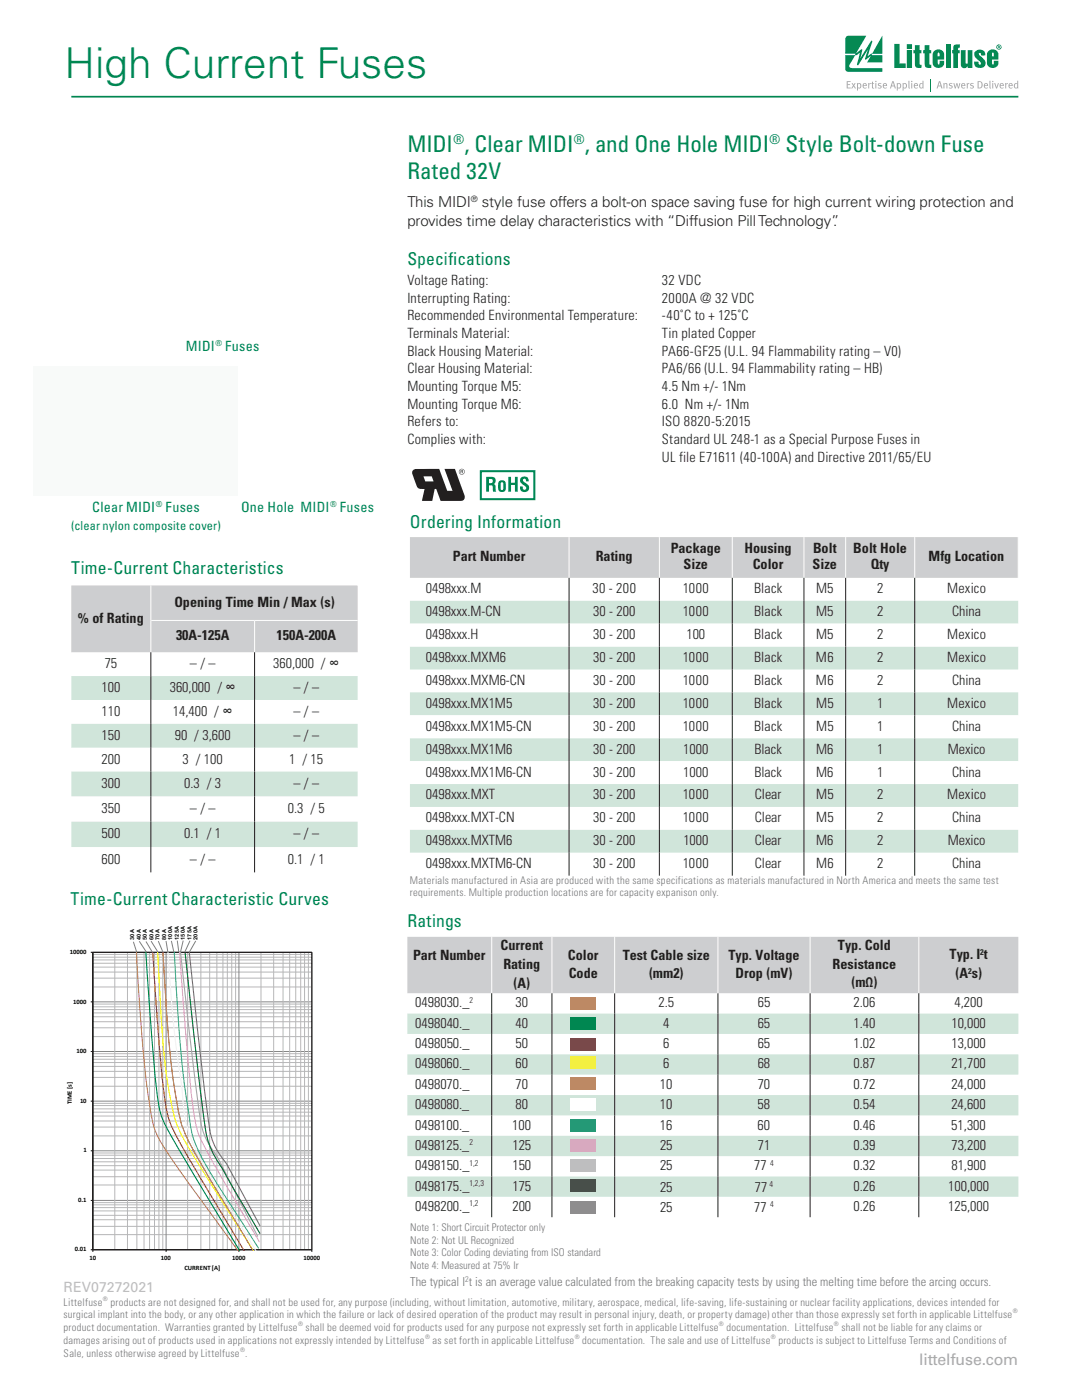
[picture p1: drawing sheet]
<svg xmlns="http://www.w3.org/2000/svg" width="216mm" height="279mm" viewBox="0 0 216 279" stroke-linecap="round" stroke-linejoin="round" font-family="sans-serif">
<defs><g id="words">
<text font-size="8.5" fill="#008751" x="12.9" y="15.7">High Current Fuses</text>
<g font-size="4.6" fill="#008751">
<text x="81.3" y="30.2">MIDI , Clear MIDI , and One Hole MIDI</text>
<text x="81.3" y="35.7">Rated 32V</text>
<text x="156.7" y="30.2">Style Bolt-down Fuse</text>
</g>
<g font-size="3.5" fill="#008751">
<text x="81.3" y="53">Specif</text>
<text x="89.5" y="53">ications</text>
<text x="81.8" y="105.3">Ordering Information</text>
<text x="14.2" y="114.6">Time-Current Characteristics</text>
<text x="14.1" y="180.5">Time-Current Characteristic Curves</text>
<text x="81.3" y="185.1">Ratings</text>
</g>
<text font-size="3.2" fill="#a8a9ad" x="183.4" y="272.4">littelfuse.com</text>
<g font-size="3" fill="#231f20">
<text x="81.3" y="41.2">This MIDI</text>
<text x="96.1" y="41.2">style fuse offers a bolt-on space saving fuse for high current wiring protection and</text>
<text x="81.3" y="45.1">provides time delay characteristics with “Diffusion Pill Technology”.</text>
</g>
<g font-size="2.8" fill="#231f20">
<text x="81.3" y="56.9">Voltage Rating:</text>
<text x="132.1" y="56.9">32 VDC</text>
<text x="81.3" y="60.4">Interrupting Rating:</text>
<text x="81.3" y="63.9">Recommended Environmental Temperature:</text>
<text x="132.1" y="60.4">2000A @ 32 VDC</text>
<text x="132.1" y="63.9">-40˚C to + 125˚C</text>
<text x="81.3" y="67.5">Terminals Material:</text>
<text x="81.3" y="71">Black Housing Material:</text>
<text x="132.1" y="67.5">Tin plated Copper</text>
<text x="132.1" y="71">PA66-GF25 (U.L. 94 Flammability rating – V0)</text>
<text x="81.3" y="74.5">Clear Housing Material:</text>
<text x="132.1" y="74.5">PA6/66 (U.L. 94 Flammability rating – HB)</text>
<text x="81.3" y="78.1">Mounting Torque M5:</text>
<text x="81.3" y="81.6">Mounting Torque M6:</text>
<text x="132.1" y="78.1">4.5 Nm +/- 1Nm</text>
<text x="132.1" y="81.6">6.0 Nm +/- 1Nm</text>
<text x="81.3" y="85.1">Refers to:</text>
<text x="81.3" y="88.6">Complies with:</text>
<text x="132.1" y="85.1">ISO 8820-5:2015</text>
<text x="132.1" y="88.6">Standard UL 248-1 as a Special Purpose Fuses in</text>
<text x="132.1" y="92.2">UL file E71611 (40-100A) and Directive 2011/65/EU</text>
<text x="90.4" y="112">Part Number</text>
<text x="118.9" y="112">Rating</text>
<text x="133.8" y="110.5">Package</text>
<text x="136.4" y="113.6">Size</text>
<text x="148.6" y="110.5">Housing</text>
<text x="150.2" y="113.6">Color</text>
<text x="162.1" y="113.6">Size</text>
<text x="162.2" y="110.5">Bolt</text>
<text x="170.3" y="110.5">Bolt Hole</text>
<text x="173.7" y="113.6">Qty</text>
<text x="185.3" y="112">Mfg Location</text>
<text x="85" y="118.4">0498xxx.M</text>
<text x="118.2" y="118.4">30 - 200</text>
<text x="136.3" y="118.4">1000</text>
<text x="150.5" y="118.4">Black</text>
<text x="162.8" y="118.4">M5</text>
<text x="175" y="118.4">2</text>
<text x="189" y="118.4">Mexico</text>
<text x="15.5" y="124.3">% of Rating</text>
<text x="34.8" y="121.1">Opening Time Min / Max (s)</text>
<text x="85" y="123">0498xxx.M-CN</text>
<text x="118.3" y="123">30 - 200</text>
<text x="136.3" y="123">1000</text>
<text x="150.5" y="123">Black</text>
<text x="162.8" y="123">M5</text>
<text x="175" y="123">2</text>
<text x="190" y="123">China</text>
<text x="35.1" y="127.8">30A-125A</text>
<text x="55.2" y="127.8">150A-200A</text>
<text x="85" y="127.5">0498xxx.H</text>
<text x="118.3" y="127.5">30 - 200</text>
<text x="137" y="127.5">100</text>
<text x="150.5" y="127.5">Black</text>
<text x="162.8" y="127.5">M5</text>
<text x="175" y="127.5">2</text>
<text x="189" y="127.5">Mexico</text>
<text x="20.9" y="133.3">75</text>
<text x="37.9" y="133.3">– / –</text>
<text x="54.5" y="133.3">360,000 / ∞</text>
<text x="85" y="132.1">0498xxx.MXM6</text>
<text x="85" y="136.7">0498xxx.MXM6-CN</text>
<text x="118.3" y="132.1">30 - 200</text>
<text x="118.3" y="136.7">30 - 200</text>
<text x="136.3" y="132.1">1000</text>
<text x="136.3" y="136.7">1000</text>
<text x="150.5" y="132.1">Black</text>
<text x="150.5" y="136.7">Black</text>
<text x="162.8" y="132.1">M6</text>
<text x="162.8" y="136.7">M6</text>
<text x="175" y="132.1">2</text>
<text x="175" y="136.7">2</text>
<text x="189" y="132.1">Mexico</text>
<text x="190" y="136.7">China</text>
<text x="20.3" y="138.1">100</text>
<text x="20.3" y="142.9">110</text>
<text x="33.9" y="138.1">360,000 / ∞</text>
<text x="34.5" y="142.9">14,400 / ∞</text>
<text x="58.5" y="138.1">– / –</text>
<text x="58.5" y="142.9">– / –</text>
<text x="85" y="141.3">0498xxx.MX1M5</text>
<text x="118.4" y="141.3">30 - 200</text>
<text x="136.3" y="141.3">1000</text>
<text x="150.5" y="141.3">Black</text>
<text x="162.8" y="141.3">M5</text>
<text x="175" y="141.3">1</text>
<text x="189" y="141.3">Mexico</text>
<text x="20.3" y="147.6">150</text>
<text x="34.9" y="147.6">90 / 3,600</text>
<text x="58.5" y="147.6">– / –</text>
<text x="85" y="145.8">0498xxx.MX1M5-CN</text>
<text x="118.4" y="145.8">30 - 200</text>
<text x="136.3" y="145.8">1000</text>
<text x="150.5" y="145.8">Black</text>
<text x="162.8" y="145.8">M5</text>
<text x="175" y="145.8">1</text>
<text x="190" y="145.8">China</text>
<text x="20.3" y="152.4">200</text>
<text x="36.4" y="152.4">3 / 100</text>
<text x="57.7" y="152.4">1 / 15</text>
<text x="85" y="150.4">0498xxx.MX1M6</text>
<text x="85" y="155">0498xxx.MX1M6-CN</text>
<text x="118.4" y="150.4">30 - 200</text>
<text x="118.4" y="155">30 - 200</text>
<text x="136.3" y="150.4">1000</text>
<text x="136.3" y="155">1000</text>
<text x="150.5" y="150.4">Black</text>
<text x="150.5" y="155">Black</text>
<text x="162.9" y="150.4">M6</text>
<text x="162.9" y="155">M6</text>
<text x="175" y="150.4">1</text>
<text x="175" y="155">1</text>
<text x="189.1" y="150.4">Mexico</text>
<text x="190" y="155">China</text>
<text x="20.3" y="157.2">300</text>
<text x="36.8" y="157.2">0.3 / 3</text>
<text x="58.5" y="157.2">– / –</text>
<text x="85" y="159.5">0498xxx.MXT</text>
<text x="118.4" y="159.5">30 - 200</text>
<text x="136.3" y="159.5">1000</text>
<text x="150.6" y="159.5">Clear</text>
<text x="162.8" y="159.5">M5</text>
<text x="175" y="159.5">2</text>
<text x="189" y="159.5">Mexico</text>
<text x="20.3" y="162.2">350</text>
<text x="20.3" y="167.3">500</text>
<text x="36.8" y="167.3">0.1 / 1</text>
<text x="37.9" y="162.2">– / –</text>
<text x="57.4" y="162.2">0.3 / 5</text>
<text x="58.5" y="167.3">– / –</text>
<text x="85" y="164.1">0498xxx.MXT-CN</text>
<text x="118.4" y="164.1">30 - 200</text>
<text x="136.3" y="164.1">1000</text>
<text x="150.6" y="164.1">Clear</text>
<text x="162.8" y="164.1">M5</text>
<text x="175" y="164.1">2</text>
<text x="190" y="164.1">China</text>
<text x="20.3" y="172.3">600</text>
<text x="37.9" y="172.3">– / –</text>
<text x="57.4" y="172.3">0.1 / 1</text>
<text x="85" y="168.7">0498xxx.MXTM6</text>
<text x="85" y="173.3">0498xxx.MXTM6-CN</text>
<text x="118.4" y="168.7">30 - 200</text>
<text x="118.4" y="173.3">30 - 200</text>
<text x="136.3" y="173.3">1000</text>
<text x="136.4" y="168.7">1000</text>
<text x="150.6" y="168.7">Clear</text>
<text x="150.6" y="173.3">Clear</text>
<text x="162.8" y="173.3">M6</text>
<text x="162.9" y="168.7">M6</text>
<text x="175" y="168.7">2</text>
<text x="175" y="173.3">2</text>
<text x="189.1" y="168.7">Mexico</text>
<text x="190" y="173.3">China</text>
<text x="82.4" y="191.5">Part Number</text>
<text x="99.9" y="189.7">Current</text>
<text x="113.3" y="191.5">Color</text>
<text x="124.3" y="191.6">Test Cable size</text>
<text x="145.4" y="191.6">Typ. Voltage</text>
<text x="167.2" y="189.7">Typ. Cold</text>
<text x="189.5" y="191.5">Typ. I t</text>
<text x="100.4" y="193.4">Rating</text>
<text x="102.5" y="197.1">(A)</text>
<text x="113.5" y="195.2">Code</text>
<text x="129.5" y="195.1">(mm2)</text>
<text x="146.8" y="195.1">Drop (mV)</text>
<text x="166.1" y="193.4">Resistance</text>
<text x="169.9" y="197.1">(mΩ)</text>
<text x="190.7" y="195.2">(A s)</text>
<text x="82.9" y="201">0498030._</text>
<text x="102.9" y="201">30</text>
<text x="131.4" y="201">2.5</text>
<text x="151.2" y="201">65</text>
<text x="170.3" y="201">2.06</text>
<text x="190.5" y="201">4,200</text>
<text x="82.9" y="209.2">0498050._</text>
<text x="82.9" y="205.1">0498040._</text>
<text x="102.9" y="209.2">50</text>
<text x="102.9" y="205.1">40</text>
<text x="132.3" y="209.2">6</text>
<text x="132.3" y="205.1">4</text>
<text x="151.2" y="209.2">65</text>
<text x="151.2" y="205.1">65</text>
<text x="170.3" y="209.2">1.02</text>
<text x="170.3" y="205.1">1.40</text>
<text x="189.8" y="209.2">13,000</text>
<text x="189.8" y="205.1">10,000</text>
<text x="82.9" y="213.2">0498060._</text>
<text x="102.9" y="213.2">60</text>
<text x="132.3" y="213.2">6</text>
<text x="151.2" y="213.2">68</text>
<text x="170.3" y="213.2">0.87</text>
<text x="189.8" y="213.2">21,700</text>
<text x="82.9" y="221.4">0498080._</text>
<text x="82.9" y="217.3">0498070._</text>
<text x="102.9" y="221.4">80</text>
<text x="102.9" y="217.3">70</text>
<text x="131.7" y="221.4">10</text>
<text x="131.7" y="217.3">10</text>
<text x="151.2" y="221.4">58</text>
<text x="151.2" y="217.3">70</text>
<text x="170.3" y="221.4">0.54</text>
<text x="170.3" y="217.3">0.72</text>
<text x="189.8" y="221.4">24,600</text>
<text x="189.8" y="217.3">24,000</text>
<text x="82.9" y="225.4">0498100._</text>
<text x="102.2" y="225.4">100</text>
<text x="131.7" y="225.4">16</text>
<text x="151.2" y="225.4">60</text>
<text x="170.3" y="225.4">0.46</text>
<text x="189.8" y="225.4">51,300</text>
<text x="82.8" y="229.5">0498125._</text>
<text x="82.9" y="233.5">0498150._</text>
<text x="102.2" y="229.5">125</text>
<text x="102.2" y="233.5">150</text>
<text x="131.7" y="229.5">25</text>
<text x="131.7" y="233.5">25</text>
<text x="150.5" y="233.5">77</text>
<text x="151.2" y="229.5">71</text>
<text x="170.3" y="229.5">0.39</text>
<text x="170.3" y="233.5">0.32</text>
<text x="189.8" y="229.5">73,200</text>
<text x="189.8" y="233.5">81,900</text>
<text x="82.9" y="237.6">0498175._</text>
<text x="102.2" y="237.6">175</text>
<text x="131.7" y="237.8">25</text>
<text x="150.6" y="237.8">77</text>
<text x="170.3" y="237.6">0.26</text>
<text x="189.2" y="237.6">100,000</text>
<text x="82.9" y="241.7">0498200._</text>
<text x="102.2" y="241.7">200</text>
<text x="131.7" y="241.9">25</text>
<text x="150.5" y="241.9">77</text>
<text x="170.3" y="241.7">0.26</text>
<text x="189.2" y="241.7">125,000</text>
</g>
<g font-size="2.8" fill="#008751">
<text x="37.1" y="70">MIDI</text>
<text x="44.9" y="70">Fuses</text>
<text x="18.4" y="102.2">Clear MIDI</text>
<text x="33" y="102.2">Fuses</text>
<text x="48.1" y="102.2">One Hole MIDI</text>
<text x="67.8" y="102.2">Fuses</text>
</g>
<text font-size="2.8" fill="#bcbdc0" x="12.7" y="257.8">REV07272021</text>
<g font-size="2.7" fill="#008751">
<text x="90.5" y="28.7">®</text>
<text x="114.5" y="28.7">®</text>
<text x="153.6" y="28.7">®</text>
</g>
<text font-size="2.5" fill="#008751" x="14.2" y="105.7">(clear nylon composite cover)</text>
<text font-size="2.5" fill="#76787b" x="81.9" y="256.6">The typical I t is an average value calculated from the breaking capacity tests by using the melting time before the arcing occurs.</text>
<g font-size="2.1" fill="#76787b">
<text x="81.8" y="176.4">Materials manufactured in Asia are produced with the same specifications as materials manufactured in North America and meets the same test</text>
<text x="81.8" y="178.9">requirements. Multiple production locations are for capacity expanison only.</text>
<text x="81.9" y="245.6">Note 1: Short Circuit Protector only</text>
<text x="81.9" y="248.2">Note 2: Not UL Recognized</text>
<text x="81.9" y="250.7">Note 3: Color Coding deviating from ISO standard</text>
<text x="81.9" y="253.3">Note 4: Measured at 75% Ir</text>
<text x="12.7" y="263.1">surgical implant into the body, or any other application in which the failure or lack of desired operation of the product may result in personal injury, death, or property damage) other than those expressly set forth in applicable Littelfuse</text>
<text x="12.7" y="260.6">Littelfuse</text>
<text x="22" y="260.6">products are not designed for, and shall not be used for, any purpose (including, without limitation, automotive, military, aerospace, medical, life-saving, life-sustaining or nuclear facility applications, devices intended for</text>
<text x="12.7" y="268.2">damages arising out of products used in applications not expressly intended by Littelfuse</text>
<text x="12.7" y="265.7">product documentation. Warranties granted by Littelfuse</text>
<text x="61" y="265.7">shall be deemed void for products used for any purpose not expressly set forth in applicable Littelfuse</text>
<text x="86.3" y="268.2">as set forth in applicable Littelfuse</text>
<text x="116.2" y="268.2">documentation. The sale and use of Littelfuse</text>
<text x="145" y="265.7">documentation. Littelfuse</text>
<text x="155.3" y="268.2">products is subject to Littelfuse Terms and Conditions of</text>
<text x="167.9" y="265.7">shall not be liable for any claims or</text>
<text x="12.7" y="270.7">Sale, unless otherwise agreed by Littelfuse .</text>
</g>
<text font-size="1.7" fill="#231f20" x="93.9" y="40.2">®</text>
<g font-size="1.6" fill="#008751">
<text x="43" y="69.1">®</text>
<text x="31.1" y="101.3">®</text>
<text x="65.9" y="101.3">®</text>
</g>
<g font-size="1.6" fill="#231f20">
<text x="195.6" y="190.5">2</text>
<text x="193.2" y="194.3">2</text>
<text x="93.7" y="200.1">2</text>
<text x="93.7" y="228.5">2</text>
<text x="93.7" y="232.6">1,2</text>
<text x="153.7" y="232.6">4</text>
<text x="93.7" y="236.7">1,2,3</text>
<text x="153.5" y="236.9">4</text>
<text x="93.7" y="240.7">1,2</text>
<text x="153.7" y="241">4</text>
</g>
<text font-size="1.6" fill="#76787b" x="92.8" y="255.8">2</text>
<g font-size="1.3">
<text x="14" y="190.4">10000</text>
<text x="14.6" y="200.3">1000</text>
<text x="15.3" y="210.2">100</text>
<text x="14.3" y="220.4" transform="rotate(-90 14.3 220.4)">TIME [s]</text>
<text x="16" y="220.1">10</text>
<text x="16.6" y="230">1</text>
<text x="15.6" y="239.8">0.1</text>
<text x="14.9" y="249.7">0.01</text>
<text x="17.9" y="251.5">10</text>
<text x="32.1" y="251.5">100</text>
<text x="46.3" y="251.5">1000</text>
<text x="60.6" y="251.5">10000</text>
<text x="36.8" y="253.4">CURRENT [A]</text>
</g>
<g font-size="1.2" fill="#76787b">
<text x="20.5" y="259.6">®</text>
<text x="202.1" y="262.1">®</text>
<text x="47.9" y="269.7">®</text>
<text x="59.5" y="264.7">®</text>
<text x="84.8" y="267.2">®</text>
<text x="114.7" y="267.2">®</text>
<text x="143.5" y="264.7">®</text>
<text x="153.8" y="267.2">®</text>
<text x="166.4" y="264.7">®</text>
</g>
<g font-size="1.1">
<text x="26.8" y="187.6" transform="rotate(-90 26.8 187.6)">30A</text>
<text x="28.1" y="187.6" transform="rotate(-90 28.1 187.6)">40A</text>
<text x="29.3" y="187.6" transform="rotate(-90 29.3 187.6)">50A</text>
<text x="30.6" y="187.6" transform="rotate(-90 30.6 187.6)">60A</text>
<text x="31.8" y="187.6" transform="rotate(-90 31.8 187.6)">70A</text>
<text x="33.2" y="187.6" transform="rotate(-90 33.2 187.6)">80A</text>
<text x="34.4" y="187.6" transform="rotate(-90 34.4 187.6)">100A</text>
<text x="35.7" y="187.6" transform="rotate(-90 35.7 187.6)">125A</text>
<text x="36.9" y="187.6" transform="rotate(-90 36.9 187.6)">150A</text>
<text x="38.2" y="187.6" transform="rotate(-90 38.2 187.6)">175A</text>
<text x="39.4" y="187.6" transform="rotate(-90 39.4 187.6)">200A</text>
</g>
</g></defs>
<g fill="#038851">
<path d="M168.9 7.3l.4-.2 3.5 .1-1.9 3.4 1-.8 .2 .1-.4 1.7 2.1-3.5h.2a1.26 1.26 0 0 1-.3 1.2l-.6 1.9 .9-.5 2.1-3.6v3.6h-2l-.2 .3h2.2v1.5l-3.1-.1 .8-1.2-1 .7-.2-.2 .6-1.8-1.9 3.1h-.2a1.21 1.21 0 0 1 .2-1.2l.3-1.3-.7 .5h-.3l-1.1 2v.3a1.37 1.37 0 0 0 1.4 .3h5.2v.7h-6.9a.55 .55 0 0 1-.5-.5v-2.8h1.9l.1-.3h-2v-2.8z"/>
<path d="M178.5 8.8h1v3.9h1.2v.9h-2.2z"/>
<path d="M182.6 9h.9v1h.4v.6h-.4v2.1v.1l.4 .1v.7a.93 .93 0 0 1-1.3-.5v-2.5h-.3v-.6h.3z"/>
<path d="M184.5 9h.9v1h.4v.6h-.4v2.1l.1 .1 .3 .1v.7a.93 .93 0 0 1-1.3-.5v-2.5h-.3v-.6h.3z"/>
<path d="M188.7 8.9h.9v4.7h-.9z"/>
<path d="M190.4 9l1.1-.1v.6l-.3 .1v.1l-.1 .3h.4v.6h-.4v3h-.9v-3h-.2v-.6h.2l.1-.8z"/>
<path d="M191.7 10h1v2.5l.1 .2 .3-.1v-2.6h.9v3.6h-.9v-.5a.71 .71 0 0 1-.8 .5 .71 .71 0 0 1-.6-.7z"/>
<path d="M194.6 10.3a1.13 1.13 0 0 1 1.3-.4 1.13 1.13 0 0 1 .7 1.1l-.8 .1-.1-.4-.1-.1-.3 .1a1.31 1.31 0 0 0 .9 .9 1.07 1.07 0 0 1 .4 1.5 1.07 1.07 0 0 1-1.5 .4 .93 .93 0 0 1-.7-1.2h.8l.1 .5 .3 .1a.8 .8 0 0 0-.6-1l-.2-.3a.98 .98 0 0 1-.2-1.3z"/>
<path d="M180.9 8.8h1.1v1h-1.1zM180.9 10h1.1v3.6h-1.1z"/>
<path d="M198.9 9.4a.4 .4 0 0 0 .8 0 .4 .4 0 0 0-.8 0zM198.8 9.4a.52 .52 0 0 1 1 0 .52 .52 0 0 1-1 0zM199.2 9.2v.1h.2zM199.1 9.1l.4 .1-.1 .2 .2 .3-.3-.3-.2 .3z"/>
<path d="M198 10.6l-.1 .6h.4v-.5l-.2-.2zM197.2 10.2a1.18 1.18 0 0 1 1.2-.3 1.18 1.18 0 0 1 .8 .9v1.1h-1.3l.1 .9h.3v-.7h.9a1.17 1.17 0 0 1-.9 1.4 1.17 1.17 0 0 1-1.4-.9v-1.8z"/>
<path d="M187.1 10.6v.6h.4v-.5l-.2-.2zM186.4 10.2a1.18 1.18 0 0 1 1.2-.3 1.18 1.18 0 0 1 .8 .9v1.1h-1.3l.1 .9h.2l.1-.7h.9a1.17 1.17 0 0 1-.9 1.4 1.17 1.17 0 0 1-1.4-.9v-1.8z"/>
</g>
<g fill="#a8a9ad">
<path d="M168.9 16.2h.8v.2h-.5v.4h.4v.2h-.4v.5h.6v.2h-.9z"/>
<path d="M169.9 16.6h.2l.2 .3 .2-.3h.2l-.3 .5 .4 .6h-.2l-.3-.5-.2 .5h-.3l.4-.6z"/>
<path d="M173.2 16.6h.2v.1l.4-.1-.4 .4v.7h-.2z"/>
<path d="M174 16.3h.2v.3h.2l-.2 .1v.7l.2 .1-.1 .2-.3-.1v-.9h-.1z"/>
<path d="M175.2 16.7l.3-.1h.4l-.1 .2-.4-.1v.2a.38 .38 0 0 1 .5 .3 .38 .38 0 0 1-.4 .5l-.4-.1 .1-.2a.32 .32 0 0 0 .5 0l-.5-.4z"/>
<path d="M181.2 16.1h.2l.1 1.6-.2-.2z"/>
<path d="M171.2 16.9l.1 .6a.36 .36 0 0 0 .4-.4 .36 .36 0 0 0-.4-.3zM171 16.6h.2v.1l.1-.1a.5 .5 0 0 1 .6 .6 .5 .5 0 0 1-.7 .4v.5h-.2z"/>
<path d="M172.4 16.7l-.1 .3h.5l-.2-.3zM172.2 16.7a.44 .44 0 0 1 .6-.1 .44 .44 0 0 1 .2 .6h-.7l.2 .3 .4-.1v.1a.5 .5 0 0 1-.7-.1z"/>
<path d="M174.7 16.6h.2v1.1h-.2zM174.6 16.3a.15 .15 0 0 1 .3 0 .15 .15 0 0 1-.3 0z"/>
<path d="M176.5 16.7l-.1 .3h.4l-.1-.3zM176.3 16.7a.44 .44 0 0 1 .5-.1 .44 .44 0 0 1 .2 .6h-.6l.1 .3 .4-.1 .1 .1a.5 .5 0 0 1-.8-.1z"/>
<path d="M178.2 16.4l-.2 .7h.4zM178 16.2h.3l.5 1.5h-.3l-.1-.5h-.5l-.1 .5h-.2z"/>
<path d="M179.1 16.9l.1 .6a.36 .36 0 0 0 .4-.4 .36 .36 0 0 0-.3-.3zM178.9 16.6h.2v.1l.2-.1a.5 .5 0 0 1 .5 .6 .5 .5 0 0 1-.7 .4v.5h-.1z"/>
<path d="M180.3 16.9l.1 .6a.36 .36 0 0 0 .4-.4 .36 .36 0 0 0-.4-.3zM180.1 16.6h.2v.1l.1-.1a.5 .5 0 0 1 .6 .6 .5 .5 0 0 1-.7 .4v.5h-.2z"/>
<path d="M181.8 16.6h.2v1.1h-.2zM181.8 16.3a.15 .15 0 0 1 .3 0 .15 .15 0 0 1-.3 0z"/>
<path d="M182.6 16.7l-.1 .3h.5l-.1-.3zM182.4 16.7a.44 .44 0 0 1 .6-.1 .44 .44 0 0 1 .2 .6h-.7l.2 .3 .4-.1 .1 .1a.5 .5 0 0 1-.8-.1z"/>
<path d="M183.7 16.8l-.1 .5 .2 .2 .3-.1v-.6zM184.1 16.1h.2v1.6l-.2-.1a.5 .5 0 0 1-.7-.4 .5 .5 0 0 1 .6-.6l.1 .1z"/>
</g>
<path d="M185.7 15.7v2.5" fill="none" stroke="#038851" stroke-width=".2"/>
<g fill="#a8a9ad">
<path d="M188.2 16.6h.2v.1a.33 .33 0 0 1 .4-.1 .33 .33 0 0 1 .2 .3v.8h-.1l-.1-.9-.1-.1-.3 .2v.8h-.1z"/>
<path d="M189.4 16.7l.3-.1h.4l-.1 .2-.4-.1v.2a.38 .38 0 0 1 .5 .3 .38 .38 0 0 1-.4 .5l-.4-.1 .1-.2a.32 .32 0 0 0 .5 0l-.5-.4z"/>
<path d="M190.2 16.6h.2l.2 .8 .2-.8h.2l.3 .8 .1-.8h.2l-.3 1.1h-.1l-.3-.9-.2 .9h-.2z"/>
<path d="M192.9 16.6h.2v.1l.3-.1-.3 .4v.7h-.2z"/>
<path d="M193.6 16.7l.4-.1h.3l-.1 .2-.4-.1v.2a.38 .38 0 0 1 .5 .3 .38 .38 0 0 1-.4 .5l-.4-.1 .1-.2a.32 .32 0 0 0 .5 0l-.5-.4z"/>
<path d="M197.4 16.1h.2l.1 1.6-.3-.2z"/>
<path d="M198.4 16.6h.2l.3 .8 .2-.8h.2l-.4 1.1h-.1z"/>
<path d="M200.5 16.6h.2l.1 .1 .3-.1-.3 .4v.7h-.2z"/>
<path d="M187.5 16.4l-.2 .7h.4zM187.4 16.2h.2l.5 1.5h-.3l-.1-.5h-.5l-.1 .5h-.2z"/>
<path d="M192.1 16.7l-.1 .3h.4l-.1-.3zM191.9 16.7a.44 .44 0 0 1 .6-.1 .44 .44 0 0 1 .1 .6h-.6l.1 .3 .4-.1 .1 .1a.5 .5 0 0 1-.8-.1z"/>
<path d="M195.3 16.4v1.1a.56 .56 0 0 0 .6-.6 .56 .56 0 0 0-.6-.5zM195.1 16.2a.77 .77 0 0 1 1 .7 .77 .77 0 0 1-1 .8z"/>
<path d="M196.6 16.7l-.1 .3h.5l-.2-.3zM196.4 16.7a.44 .44 0 0 1 .6-.1 .44 .44 0 0 1 .2 .6h-.7l.2 .3 .4-.1v.1a.5 .5 0 0 1-.7-.1z"/>
<path d="M198 16.6h.2v1.1h-.2zM198 16.3a.14 .14 0 0 1 .2 0 .14 .14 0 0 1-.2 0z"/>
<path d="M199.8 16.7l-.1 .3h.4l-.1-.3zM199.6 16.7a.44 .44 0 0 1 .5-.1 .44 .44 0 0 1 .2 .6h-.6l.1 .3 .4-.1 .1 .1a.5 .5 0 0 1-.8-.1z"/>
<path d="M201.5 16.7l-.1 .3h.5l-.1-.3zM201.3 16.7a.44 .44 0 0 1 .6-.1 .44 .44 0 0 1 .2 .6h-.7l.2 .3 .4-.1 .1 .1a.5 .5 0 0 1-.8-.1z"/>
<path d="M202.6 16.8l-.1 .5 .3 .2 .2-.1v-.6zM203 16.1h.2v1.6l-.2-.1a.5 .5 0 0 1-.7-.4 .5 .5 0 0 1 .6-.6l.1 .1z"/>
</g>
<path d="M14.2 19.3h189" fill="none" stroke="#008751" stroke-width=".35"/>
<path d="M45.2 70.8h29.5v29.3h-29.5z" fill="#fff"/>
<path d="M6.6 73.1h40.8v25.9h-40.8z" fill="#f8faf9"/>
<g fill="#008751">
<path d="M101.4 95.2h.6v1.1h.7v-1.1h.6v2.9h-.6v-1.3h-.7v1.3h-.6z"/>
<path d="M104 95.3a.9 .9 0 0 1 1-.2 .9 .9 0 0 1 .5 1h-.5l-.1-.5h-.4a.5 .5 0 0 0-.1 .5 .5 .5 0 0 0 .5 .3 .94 .94 0 0 1 .7 1.1 .94 .94 0 0 1-1.1 .7 .94 .94 0 0 1-.7-1.1h.5a.46 .46 0 0 0 .1 .5 .46 .46 0 0 0 .5 .1l.1-.3-.1-.3a1.56 1.56 0 0 1-1.1-1.6z"/>
<path d="M97.6 95.6v.8h.4a.42 .42 0 0 0 .3-.4 .42 .42 0 0 0-.3-.4zM97 95.2h1.1a.75 .75 0 0 1 .8 .5 .75 .75 0 0 1-.4 .9 1.21 1.21 0 0 1 .4 1.3l.1 .2h-.6l-.1-.5a.57 .57 0 0 0-.1-.6 .57 .57 0 0 0-.6-.1v1.2h-.6z"/>
<path d="M100 96.3l-.1 1.3 .3 .2 .2-.2v-1.1v-.2zM99.6 96.1a.79 .79 0 0 1 .9-.2 .79 .79 0 0 1 .4 .8v.4a.82 .82 0 0 1-.7 1.1 .82 .82 0 0 1-.8-1.1z"/>
</g>
<path d="M95.9 94h10.7v5.6h-10.7z" fill="none" stroke="#008751" stroke-width=".41"/>
<g fill="#231f20">
<path d="M91.6 94.1a.58 .58 0 0 1 1.1 0 .58 .58 0 0 1-1.1 0zM91.6 94.1a.5 .5 0 0 0 1 0 .5 .5 0 0 0-1 0zM91.9 93.8h.2a.18 .18 0 0 1 .3 .1 .18 .18 0 0 1-.1 .3l.1 .3-.3-.3-.2 .3zM92 93.9v.2h.3v-.2z"/>
<path d="M84.5 95.1h1.6l.4 1h-1.6zM82.5 93.8a.92 .92 0 0 0-.1 1.2l.7 1.8a.92 .92 0 0 0 1 .8h.6l-.5 2.4h2.1l.4-2.4h.3l.9 2.4h4.1a.77 .77 0 0 0 .7-1.2l-1.9-5.2h-2.1l1.6 4.4h-1.1l-1.6-4.4h-4.5z"/>
</g>
<path d="M81.8 100.8h64.3v6.4h-64.3zM146.1 100.8h14.3v6.4h-14.3zM160.4 100.8h8.3v6.4h-8.3zM168.7 100.8h13.8v6.4h-13.8zM182.5 100.8h20.7v6.4h-20.7zM81.8 115.3h31.7v4.6h-31.7zM113.5 115.3h18.1v4.6h-18.1zM131.6 115.3h14.5v4.6h-14.5zM146.1 115.3h14.3v4.6h-14.3zM160.4 115.3h8.3v4.6h-8.3zM168.7 115.3h13.8v4.6h-13.8zM182.5 115.3h20.7v4.6h-20.7zM81.8 133.6h31.7v4.6h-31.7zM113.5 133.6h18.1v4.6h-18.1zM131.6 133.6h14.5v4.6h-14.5zM146.1 133.6h14.3v4.6h-14.3zM160.4 133.6h8.3v4.6h-8.3zM168.7 133.6h13.8v4.6h-13.8zM182.5 133.6h20.7v4.6h-20.7zM81.8 161h31.7v4.6h-31.7zM113.5 161h18.1v4.6h-18.1zM131.6 161h14.5v4.6h-14.5zM146.1 161h14.3v4.6h-14.3zM160.4 161h8.3v4.6h-8.3zM168.7 161h13.8v4.6h-13.8zM182.5 161h20.7v4.6h-20.7z" fill="#fff"/>
<path d="M81.8 107.2h31.7v8.1h-31.7zM113.5 107.2h18.1v8.1h-18.1zM131.6 107.2h14.5v8.1h-14.5zM146.1 107.2h14.3v8.1h-14.3zM160.4 107.2h8.3v8.1h-8.3zM168.7 107.2h13.8v8.1h-13.8zM182.5 107.2h20.7v8.1h-20.7z" fill="#cdced0"/>
<path d="M81.8 119.9h31.7v4.6h-31.7zM113.5 119.9h18.1v4.6h-18.1zM131.6 119.9h14.5v4.6h-14.5zM146.1 119.9h14.3v4.6h-14.3zM160.4 119.9h8.3v4.6h-8.3zM168.7 119.9h13.8v4.6h-13.8zM182.5 119.9h20.7v4.6h-20.7zM81.8 129h31.7v4.6h-31.7zM113.5 129h18.1v4.6h-18.1zM131.6 129h14.5v4.6h-14.5zM146.1 129h14.3v4.6h-14.3zM160.4 129h8.3v4.6h-8.3zM168.7 129h13.8v4.6h-13.8zM182.5 129h20.7v4.6h-20.7zM81.8 138.2h31.7v4.6h-31.7zM113.5 138.2h18.1v4.6h-18.1zM131.6 138.2h14.5v4.6h-14.5zM146.1 138.2h14.3v4.6h-14.3zM160.4 138.2h8.3v4.6h-8.3zM168.7 138.2h13.8v4.6h-13.8zM182.5 138.2h20.7v4.6h-20.7zM81.8 147.3h31.7v4.6h-31.7zM113.5 147.3h18.1v4.6h-18.1zM131.6 147.3h14.5v4.6h-14.5zM146.1 147.3h14.3v4.6h-14.3zM160.4 147.3h8.3v4.6h-8.3zM168.7 147.3h13.8v4.6h-13.8zM182.5 147.3h20.7v4.6h-20.7zM81.8 156.5h31.7v4.5h-31.7zM113.5 156.5h18.1v4.5h-18.1zM131.6 156.5h14.5v4.5h-14.5zM146.1 156.5h14.3v4.5h-14.3zM160.4 156.5h8.3v4.5h-8.3zM168.7 156.5h13.8v4.5h-13.8zM182.5 156.5h20.7v4.5h-20.7zM81.8 165.6h31.7v4.6h-31.7zM113.5 165.6h18.1v4.6h-18.1zM131.6 165.6h14.5v4.6h-14.5zM146.1 165.6h14.3v4.6h-14.3zM160.4 165.6h8.3v4.6h-8.3zM168.7 165.6h13.8v4.6h-13.8zM182.5 165.6h20.7v4.6h-20.7z" fill="#d0e5da"/>
<path d="M81.8 124.5h31.7v4.5h-31.7zM113.5 124.5h18.1v4.5h-18.1zM131.6 124.5h14.5v4.5h-14.5zM146.1 124.5h14.3v4.5h-14.3zM160.4 124.5h8.3v4.5h-8.3zM168.7 124.5h13.8v4.5h-13.8zM182.5 124.5h20.7v4.5h-20.7zM81.8 142.8h31.7v4.5h-31.7zM113.5 142.8h18.1v4.5h-18.1zM131.6 142.8h14.5v4.5h-14.5zM146.1 142.8h14.3v4.5h-14.3zM160.4 142.8h8.3v4.5h-8.3zM168.7 142.8h13.8v4.5h-13.8zM182.5 142.8h20.7v4.5h-20.7zM81.8 151.9h31.7v4.6h-31.7zM113.5 151.9h18.1v4.6h-18.1zM131.6 151.9h14.5v4.6h-14.5zM146.1 151.9h14.3v4.6h-14.3zM160.4 151.9h8.3v4.6h-8.3zM168.7 151.9h13.8v4.6h-13.8zM182.5 151.9h20.7v4.6h-20.7zM81.8 170.2h31.7v4.6h-31.7zM113.5 170.2h18.1v4.6h-18.1zM131.6 170.2h14.5v4.6h-14.5zM146.1 170.2h14.3v4.6h-14.3zM160.4 170.2h8.3v4.6h-8.3zM168.7 170.2h13.8v4.6h-13.8zM182.5 170.2h20.7v4.6h-20.7z" fill="#fff"/>
<path d="M113.5 107.2v8.1M131.6 107.2v8.1M146.1 100.8v14.5M160.4 100.8v14.5M168.7 100.8v14.5M182.5 100.8v14.5M203.2 100.8v14.5" fill="none" stroke="#fff" stroke-width=".2"/>
<path d="M113.5 115.3v59.5M131.6 115.3v59.5M146.1 115.3v59.5M160.4 115.3v59.5M168.7 115.3v59.5M182.5 115.3v59.5" fill="none" stroke="#231f20" stroke-width=".2"/>
<path d="M14.2 116.8h15.9v13.4h-15.9zM30.1 116.8h41.3v7h-41.3zM30.1 123.8h20.7v6.4h-20.7zM50.8 123.8h20.6v6.4h-20.6z" fill="#cdced0"/>
<g fill="#d0e5da">
<path d="M14.2 134.9h15.9v4.8h-15.9zM30.1 134.9h20.7v4.8h-20.7zM50.8 134.9h20.6v4.8h-20.6zM14.2 144.5h15.9v4.7h-15.9zM30.1 144.5h20.7v4.7h-20.7zM50.8 144.5h20.6v4.7h-20.6zM14.2 154h15.9v4.9h-15.9zM30.1 154h20.7v4.9h-20.7zM50.8 154h20.6v4.9h-20.6z"/>
<path d="M14.2 164h15.9v5h-15.9zM30.1 164h20.7v5h-20.7zM50.8 164h20.6v5h-20.6z"/>
</g>
<path d="M30.1 116.8v13.4M71.4 110.5v6.3M30.2 123.8h41.2M50.8 123.9v6.3" fill="none" stroke="#fff" stroke-width=".2"/>
<path d="M30.1 130.2v43.9M50.8 130.2v43.9" fill="none" stroke="#231f20" stroke-width=".2"/>
<path d="M102.3 271.3h10.2v6h-10.2z" fill="#fff"/>
<g fill="none" stroke="#b7b7b7" stroke-width=".2">
<path d="M18.5 197h43.7M18.5 195.2h43.7M18.5 194h43.7M18.5 193h43.7M18.5 192.2h43.7M18.5 191.6h43.7M18.5 191h43.7M18.5 190.5h43.7M22.9 190v59.4M25.4 190v59.4M27.3 190v59.4M28.7 190v59.4"/>
<path d="M29.8 190v59.4M30.8 190v59.4M31.7 190v59.4M32.5 190v59.4M37.4 190v59.4M40.1 190v59.4M41.8 190v59.4M43.3 190v59.4M44.5 190v59.4M45.4 190v59.4M46.2 190v59.4M47 190v59.4"/>
<path d="M52.1 190v59.4M54.6 190v59.4M56.5 190v59.4M57.8 190v59.4M59 190v59.4M60 190v59.4M60.8 190v59.4M61.5 190v59.4M18.5 216.8h43.7M18.5 215h43.7M18.5 213.8h43.7M18.5 212.8h43.7"/>
<path d="M18.5 212.1h43.7M18.5 211.4h43.7M18.5 210.8h43.7M18.5 210.3h43.7M18.5 206.9h43.7M18.5 205.1h43.7M18.5 203.9h43.7M18.5 202.9h43.7M18.5 202.1h43.7M18.5 201.5h43.7M18.5 200.9h43.7M18.5 200.4h43.7"/>
<path d="M18.5 236.5h43.7M18.5 234.8h43.7M18.5 233.5h43.7M18.5 232.6h43.7M18.5 231.9h43.7M18.5 231.2h43.7M18.5 230.5h43.7M18.5 230.1h43.7M18.5 226.7h43.7M18.5 224.9h43.7M18.5 223.7h43.7M18.5 222.7h43.7"/>
<path d="M18.5 222h43.7M18.5 221.3h43.7M18.5 220.6h43.7M18.5 220.2h43.7M18.5 246.4h43.7M18.5 244.7h43.7M18.5 243.4h43.7M18.5 242.5h43.7M18.5 241.7h43.7M18.5 241h43.7M18.5 240.5h43.7M18.5 240h43.7"/>
</g>
<path d="M18.5 199.9h43.7M18.5 190h43.7v59.4M33.1 190v59.4M47.7 190v59.4M18.5 219.8h43.7M18.5 209.9h43.7M18.5 239.6h43.7M18.5 229.7h43.7" fill="none" stroke="#868686" stroke-width=".2"/>
<path d="M18.1 190h.4v59.8M18.1 199.9h.4M18.5 190h43.7v59.4h-43.7zM18.1 219.8h.4M18.1 209.9h.4M18.1 239.6h.4M18.1 229.7h.4M18.1 249.4h44.1v.4M33.1 249.4v.4M47.7 249.4v.4" fill="none" stroke="#000" stroke-width=".2"/>
<path d="M40.9 205l.2 .9z" fill-rule="evenodd" fill="#fff"/>
<path d="M27.2 190a285.7 285.7 0 0 0 3.1 33.1 17.7 17.7 0 0 0 3.5 7.5l13.6 18.9" fill="none" stroke="#f79646" stroke-width=".22"/>
<path d="M29.1 190l.4 6.3a288 288 0 0 0 2.3 25.1 21.9 21.9 0 0 0 3 6.5l13 21.6" fill="none" stroke="#00863d" stroke-width=".22"/>
<path d="M30.5 190v.9a408.1 408.1 0 0 0 2.6 29.8 19.9 19.9 0 0 0 3.1 7.9l12.5 20.9" fill="none" stroke="#f00" stroke-width=".22"/>
<path d="M31.5 190a252.2 252.2 0 0 0 2.1 27.2l.5 2.6a23.2 23.2 0 0 0 3.9 9.8l12.5 19.9" fill="none" stroke="#ff0" stroke-width=".22"/>
<path d="M32.5 190a262.8 262.8 0 0 0 2.6 28.7 26.1 26.1 0 0 0 3.8 11.5l11.6 19.3" fill="none" stroke="#c60" stroke-width=".22"/>
<path d="M33.5 190a259.8 259.8 0 0 0 2.8 27.6 28.5 28.5 0 0 0 4.2 14.6l2.4 4.2 8.1 13.1" fill="none" stroke="#f2f2f2" stroke-width=".22"/>
<path d="M34.8 190a284.3 284.3 0 0 0 2.7 31 26.9 26.9 0 0 0 2 8.3 179.4 179.4 0 0 0 10.5 17.2l1.6 2.6" fill="none" stroke="#00b0f0" stroke-width=".22"/>
<path d="M35.8 190l.8 10a279.3 279.3 0 0 0 2.5 24.4 25.8 25.8 0 0 0 3.4 7.6l9.3 15.8" fill="none" stroke="#f995c2" stroke-width=".22"/>
<path d="M36 190l3.6 30.7a22.4 22.4 0 0 0 1.5 6.5l.4 .9a37.8 37.8 0 0 1 4.2 7.3l5.7 11.3" fill="none" stroke="#a6a6a6" stroke-width=".22"/>
<path d="M36.9 190a868.5 868.5 0 0 0 4.4 36.8 20.9 20.9 0 0 0 3.3 6.8l7.2 12.5" fill="none" stroke="#005426" stroke-width=".22"/>
<path d="M37.7 190a794.3 794.3 0 0 0 4.4 36.8 19.2 19.2 0 0 0 3.3 5.8l6.5 12" fill="none" stroke="#864f87" stroke-width=".22"/>
<path d="M26.6 188l.7 2M27.8 187.8l1.4 2.2M29.1 187.9l1.3 2.1M30.1 187.8l1.4 2.2M31.6 187.8l.9 2.2M33.1 187.8l.4 2.2M34.2 187.8l.5 2.2M35.4 187.7l.3 2.3M36.6 187.7l-.6 2.3M37.9 187.7l-1 2.3M39.1 187.8l-1.3 2.2" fill="none" stroke="#7f7f7f" stroke-width=".2"/>
<path d="M81.3 187h16.8v11.2h-16.8zM98.1 187h12v11.2h-12zM110.1 187h12.5v11.2h-12.5zM122.6 187h20.7v11.2h-20.7zM143.3 187h18.3v11.2h-18.3zM161.6 187h21.7v11.2h-21.7zM183.3 187h19.9v11.2h-19.9z" fill="#cdced0"/>
<path d="M81.3 202.3h16.8v4h-16.8zM98.1 202.3h12v4h-12zM110.1 202.3h12.5v4h-12.5zM122.6 202.3h20.7v4h-20.7zM143.3 202.3h18.3v4h-18.3zM161.6 202.3h21.7v4h-21.7zM183.3 202.3h19.9v4h-19.9zM81.3 210.4h16.8v4.1h-16.8zM98.1 210.4h12v4.1h-12zM110.1 210.4h12.5v4.1h-12.5zM122.6 210.4h20.7v4.1h-20.7zM143.3 210.4h18.3v4.1h-18.3zM161.6 210.4h21.7v4.1h-21.7zM183.3 210.4h19.9v4.1h-19.9zM81.3 218.5h16.8v4.1h-16.8zM98.1 218.5h12v4.1h-12zM110.1 218.5h12.5v4.1h-12.5zM122.6 218.5h20.7v4.1h-20.7zM143.3 218.5h18.3v4.1h-18.3zM161.6 218.5h21.7v4.1h-21.7zM183.3 218.5h19.9v4.1h-19.9zM81.3 226.7h16.8v4h-16.8zM98.1 226.7h12v4h-12zM110.1 226.7h12.5v4h-12.5zM122.6 226.7h20.7v4h-20.7zM143.3 226.7h18.3v4h-18.3zM161.6 226.7h21.7v4h-21.7zM183.3 226.7h19.9v4h-19.9zM81.3 234.8h16.8v4.1h-16.8zM98.1 234.8h12v4.1h-12zM110.1 234.8h12.5v4.1h-12.5zM122.6 234.8h20.7v4.1h-20.7zM143.3 234.8h18.3v4.1h-18.3zM161.6 234.8h21.7v4.1h-21.7zM183.3 234.8h19.9v4.1h-19.9z" fill="#d0e5da"/>
<path d="M81.3 238.9h16.8v4h-16.8zM98.1 238.9h12v4h-12zM110.1 238.9h12.5v4h-12.5zM122.6 238.9h20.7v4h-20.7zM143.3 238.9h18.3v4h-18.3zM161.6 238.9h21.7v4h-21.7zM183.3 238.9h19.9v4h-19.9z" fill="#fff"/>
<path d="M98.1 187v11.2M110.1 187v11.2M122.6 187v11.2M143.3 187v11.2M161.6 187v11.2M183.3 187v11.2" fill="none" stroke="#fff" stroke-width=".2"/>
<path d="M98.1 198.2v44.7M110.1 198.2v44.7M122.6 198.2v44.7M143.3 198.2v44.7M161.6 198.2v44.7M183.3 198.2v44.7" fill="none" stroke="#231f20" stroke-width=".2"/>
<path d="M113.8 199h5v2.5h-5z" fill="#f58220"/>
<path d="M113.8 203.1h5v2.4h-5z" fill="#008751"/>
<path d="M113.8 207.3h5v2.5h-5z" fill="#ee1d23"/>
<path d="M113.8 210.9h5v2.4h-5z" fill="#fff101"/>
<path d="M113.8 219.1h5v2.5h-5z" fill="#fff"/>
<path d="M113.8 223.4h5v2.5h-5z" fill="#0094c8"/>
<path d="M113.8 215h5v2.5h-5z" fill="#d0924d"/>
<path d="M113.8 227.4h5v2.5h-5z" fill="#f499c2"/>
<path d="M113.8 235.4h5v2.5h-5z" fill="#2c5c3a"/>
<path d="M113.8 239.8h5v2.4h-5z" fill="#a760a7"/>
<path d="M113.8 231.5h5v2.4h-5z" fill="#bcbdc0"/>
<use href="#words"/>
</svg>
